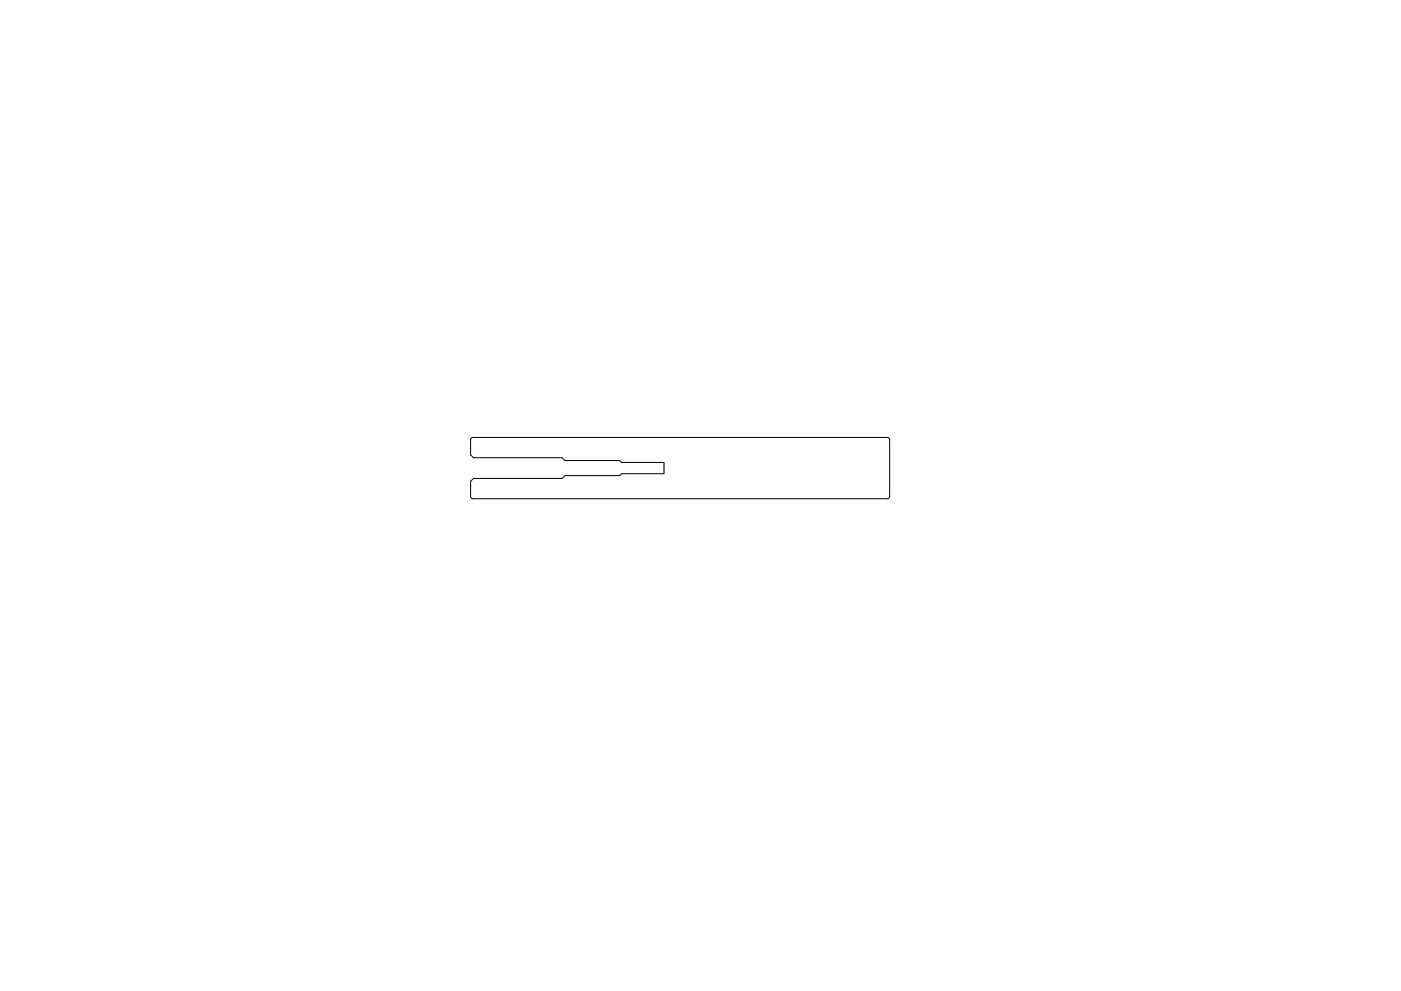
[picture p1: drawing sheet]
<svg xmlns="http://www.w3.org/2000/svg" width="297mm" height="210mm" viewBox="0 0 297 210" stroke-linecap="round" stroke-linejoin="round" font-family="sans-serif">
<path d="M99.9 93l.4-.2h87.9l.3 .2 .1 .3v12.1l-.1 .3-.4 .1h-87.9l-.4-.4v-3.3l.6-.6h18.8l.6-.6h11.6l.4-.4h9v-2.4h-9l-.4-.4h-11.6l-.6-.6h-18.8l-.6-.6v-3.2z" fill="none" stroke="#000" stroke-width=".21"/>
</svg>
